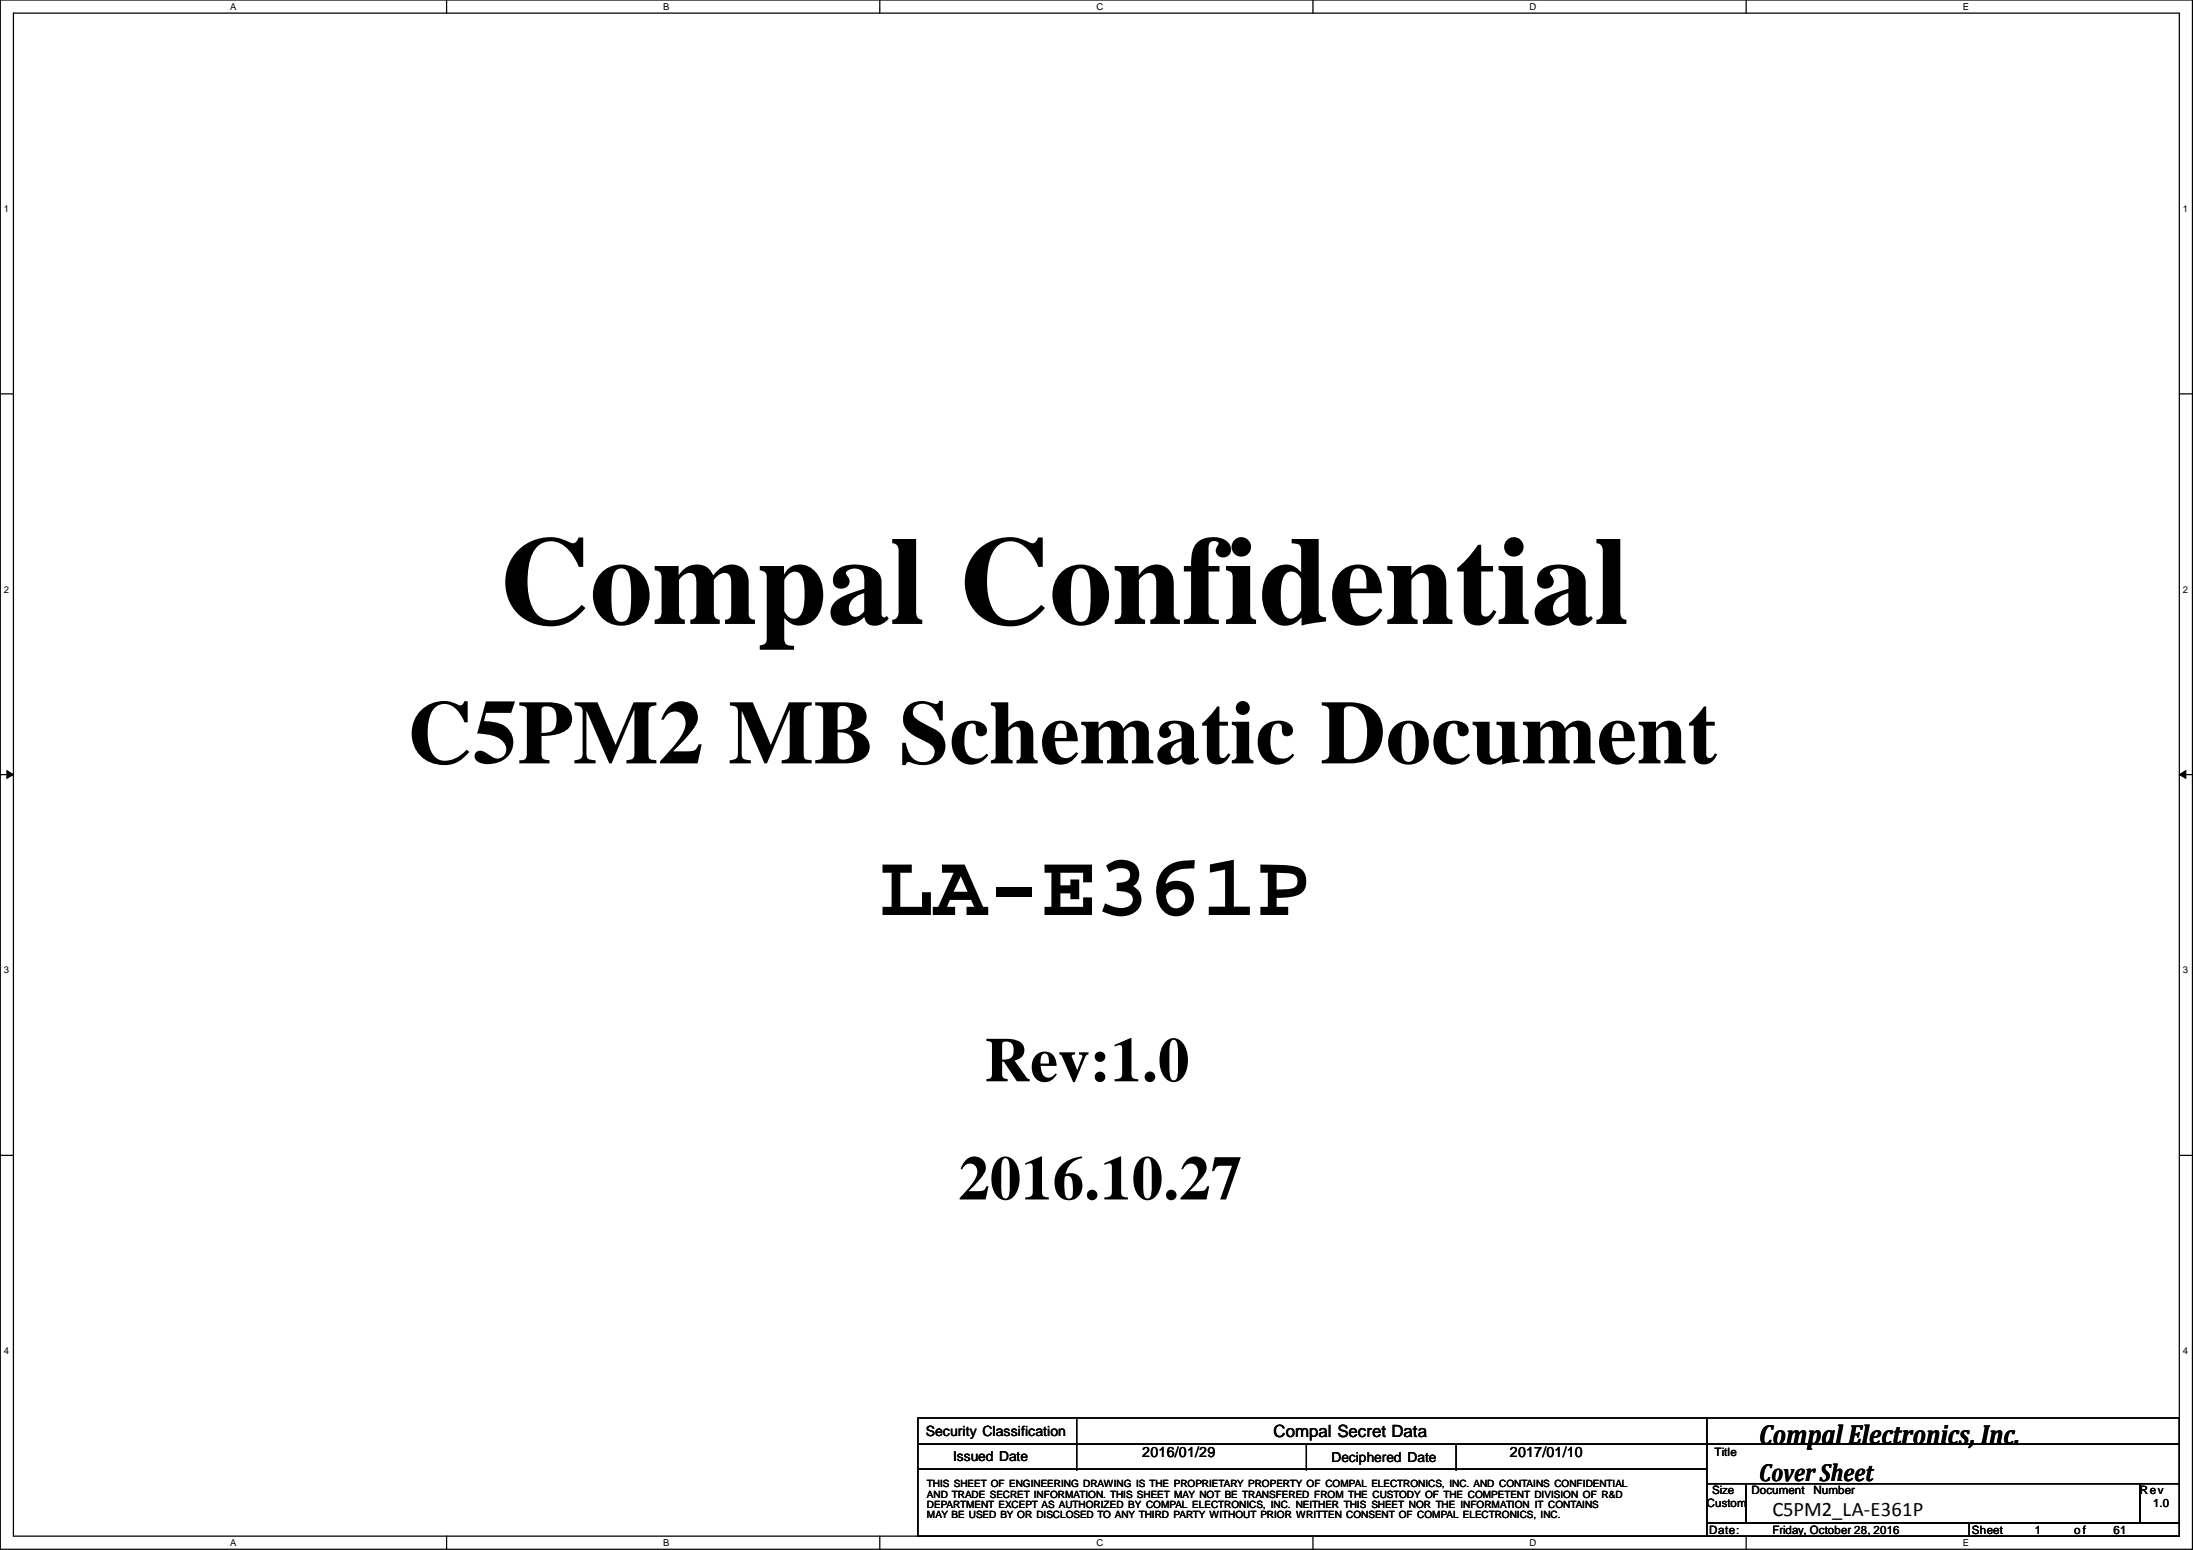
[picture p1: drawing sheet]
<svg xmlns="http://www.w3.org/2000/svg" width="297mm" height="210mm" viewBox="0 0 297 210" stroke-linecap="round" stroke-linejoin="round" font-family="sans-serif">
<defs><g id="words">
<text font-size="17" x="67.6" y="84.5">Compal Confidential</text>
<text font-size="12.2" x="55.2" y="103.4">C5PM2 MB Schematic Document</text>
<text font-size="12.1" x="119.2" y="123.9">LA-E361P</text>
<g font-size="8.5">
<text x="133.4" y="146.4">Rev:1.0</text>
<text x="129.8" y="162.4">2016.10.27</text>
</g>
<text font-size="3.7" x="238.3" y="195.6">Compal Electronics, Inc.</text>
<text font-size="3.3" x="238.3" y="200.5">Cover Sheet</text>
<text font-size="2.8" x="240.1" y="205.4">C5PM2_LA-E361P</text>
<text font-size="2.3" x="172.5" y="194.6">Compal Secret Data</text>
<g font-size="1.9">
<text x="125.4" y="194.4">Security Classification</text>
<text x="129.1" y="197.8">Issued Date</text>
<text x="154.7" y="197.4">2016/01/29</text>
<text x="180.3" y="198">Deciphered Date</text>
<text x="204.5" y="197.4">2017/01/10</text>
</g>
<g font-size="1.6">
<text x="232.2" y="197.2">Title</text>
<text x="231.9" y="202.4">Size</text>
<text x="237.2" y="202.4">Document</text>
<text x="245.6" y="202.4">Number</text>
<text x="289.8" y="202.4">Rev</text>
<text x="231.2" y="204.1">Custom</text>
<text x="231.5" y="207.7">Date:</text>
<text x="240.1" y="207.7">Friday, October 28, 2016</text>
<text x="267.1" y="207.7">Sheet</text>
<text x="275.6" y="207.7">1</text>
<text x="281" y="207.7">of</text>
<text x="286.3" y="207.7">61</text>
<text x="291.6" y="204.1">1.0</text>
</g>
<g font-size="1.4">
<text x="125.6" y="202.8">AND TRADE SECRET INFORMATION. THIS SHEET MAY NOT BE TRANSFERED FROM THE CUSTODY OF THE COMPETENT DIVISION OF R&amp;D</text>
<text x="125.6" y="201.4">THIS SHEET OF ENGINEERING DRAWING IS THE PROPRIETARY PROPERTY OF COMPAL ELECTRONICS, INC. AND CONTAINS CONFIDENTIAL</text>
<text x="125.6" y="204.2">DEPARTMENT EXCEPT AS AUTHORIZED BY COMPAL ELECTRONICS, INC. NEITHER THIS SHEET NOR THE INFORMATION IT CONTAINS</text>
<text x="125.6" y="205.6">MAY BE USED BY OR DISCLOSED TO ANY THIRD PARTY WITHOUT PRIOR WRITTEN CONSENT OF COMPAL ELECTRONICS, INC.</text>
</g>
<g font-size="1.3">
<text x="31.2" y="1.3">A</text>
<text x="89.8" y="1.3">B</text>
<text x="148.5" y="1.3">C</text>
<text x="207.2" y="1.3">D</text>
<text x="265.9" y="1.3">E</text>
<text x=".5" y="28.7">1</text>
<text x="295.7" y="28.7">1</text>
<text x=".5" y="80.3">2</text>
<text x="295.7" y="80.3">2</text>
<text x=".5" y="131.8">3</text>
<text x="295.7" y="131.8">3</text>
<text x=".5" y="183.4">4</text>
<text x="295.7" y="183.4">4</text>
<text x="31.2" y="209.3">A</text>
<text x="89.8" y="209.3">B</text>
<text x="148.5" y="209.3">C</text>
<text x="207.2" y="209.3">D</text>
<text x="265.9" y="209.3">E</text>
</g>
</g></defs>
<path d="M0 0h297v209.8h-297zM1.8 1.8h293.4v206.2h-293.4z" fill="none" stroke="#000" stroke-width=".17"/>
<g fill="#fff">
<path d="M31.2 .2h.8v1.4h-.8z"/>
<path d="M31.2 208.2h.8v1.4h-.8z"/>
</g>
<path d="M60.5 0v1.8M60.5 208v1.8" fill="none" stroke="#000" stroke-width=".17"/>
<g fill="#fff">
<path d="M89.8 .2h.8v1.4h-.8z"/>
<path d="M89.8 208.2h.8v1.4h-.8z"/>
</g>
<path d="M119.2 0v1.8M119.2 208v1.8" fill="none" stroke="#000" stroke-width=".17"/>
<g fill="#fff">
<path d="M148.5 .2h.9v1.4h-.9z"/>
<path d="M148.5 208.2h.9v1.4h-.9z"/>
</g>
<path d="M177.8 0v1.8M177.8 208v1.8" fill="none" stroke="#000" stroke-width=".17"/>
<g fill="#fff">
<path d="M207.2 .2h.9v1.4h-.9z"/>
<path d="M207.2 208.2h.9v1.4h-.9z"/>
</g>
<path d="M236.5 0v1.8M236.5 208v1.8" fill="none" stroke="#000" stroke-width=".17"/>
<g fill="#fff">
<path d="M265.8 .2h.9v1.4h-.9z"/>
<path d="M265.8 208.2h.9v1.4h-.9z"/>
<path d="M.5 27.6h.7v1.4h-.7z"/>
<path d="M295.7 27.6h.6v1.4h-.6z"/>
<path d="M.5 79.1h.7v1.4h-.7z"/>
<path d="M295.7 79.1h.6v1.4h-.6z"/>
</g>
<path d="M0 53.3h1.8M295.2 53.3h1.8" fill="none" stroke="#000" stroke-width=".17"/>
<g fill="#fff">
<path d="M.5 130.7h.7v1.4h-.7z"/>
<path d="M295.7 130.7h.6v1.4h-.6z"/>
</g>
<path d="M0 104.9h1.8M295.2 104.9h1.8" fill="none" stroke="#000" stroke-width=".17"/>
<path d="M.9 104.4l.9 .5-.9 .5zM295.2 104.9l.9-.5v1z" fill="#000"/>
<path d="M.9 104.4l.9 .5-.9 .5zM295.2 104.9l.9-.5v1z" fill="none" stroke="#000" stroke-width=".14"/>
<g fill="#fff">
<path d="M.5 182.2h.7v1.4h-.7z"/>
<path d="M295.7 182.2h.6v1.4h-.6z"/>
</g>
<g fill="none" stroke="#000" stroke-width=".17">
<path d="M0 156.5h1.8M295.2 156.5h1.8M124.3 192h106.9v3.6h-106.9zM124.3 195.6h106.9v3.4h-106.9zM124.3 199h106.9v9h-106.9zM145.8 195.6h.1M145.8 199h.1M145.8 192v7M176.9 199h.1M176.9 195.6v3.4M197.2 199h.1M197.2 195.6v3.4"/>
<path d="M231.2 192h64v3.6h-64zM231.2 195.6h64v5.3h-64zM231.2 200.9h5.3v5.3h-5.3zM231.2 206.2h35.5v1.8h-35.5zM236.5 200.9h53.4v5.3h-53.4zM266.7 206.2h28.5v1.8h-28.5zM289.9 200.9h5.3v5.3h-5.3z"/>
</g>
<use href="#words"/>
</svg>
